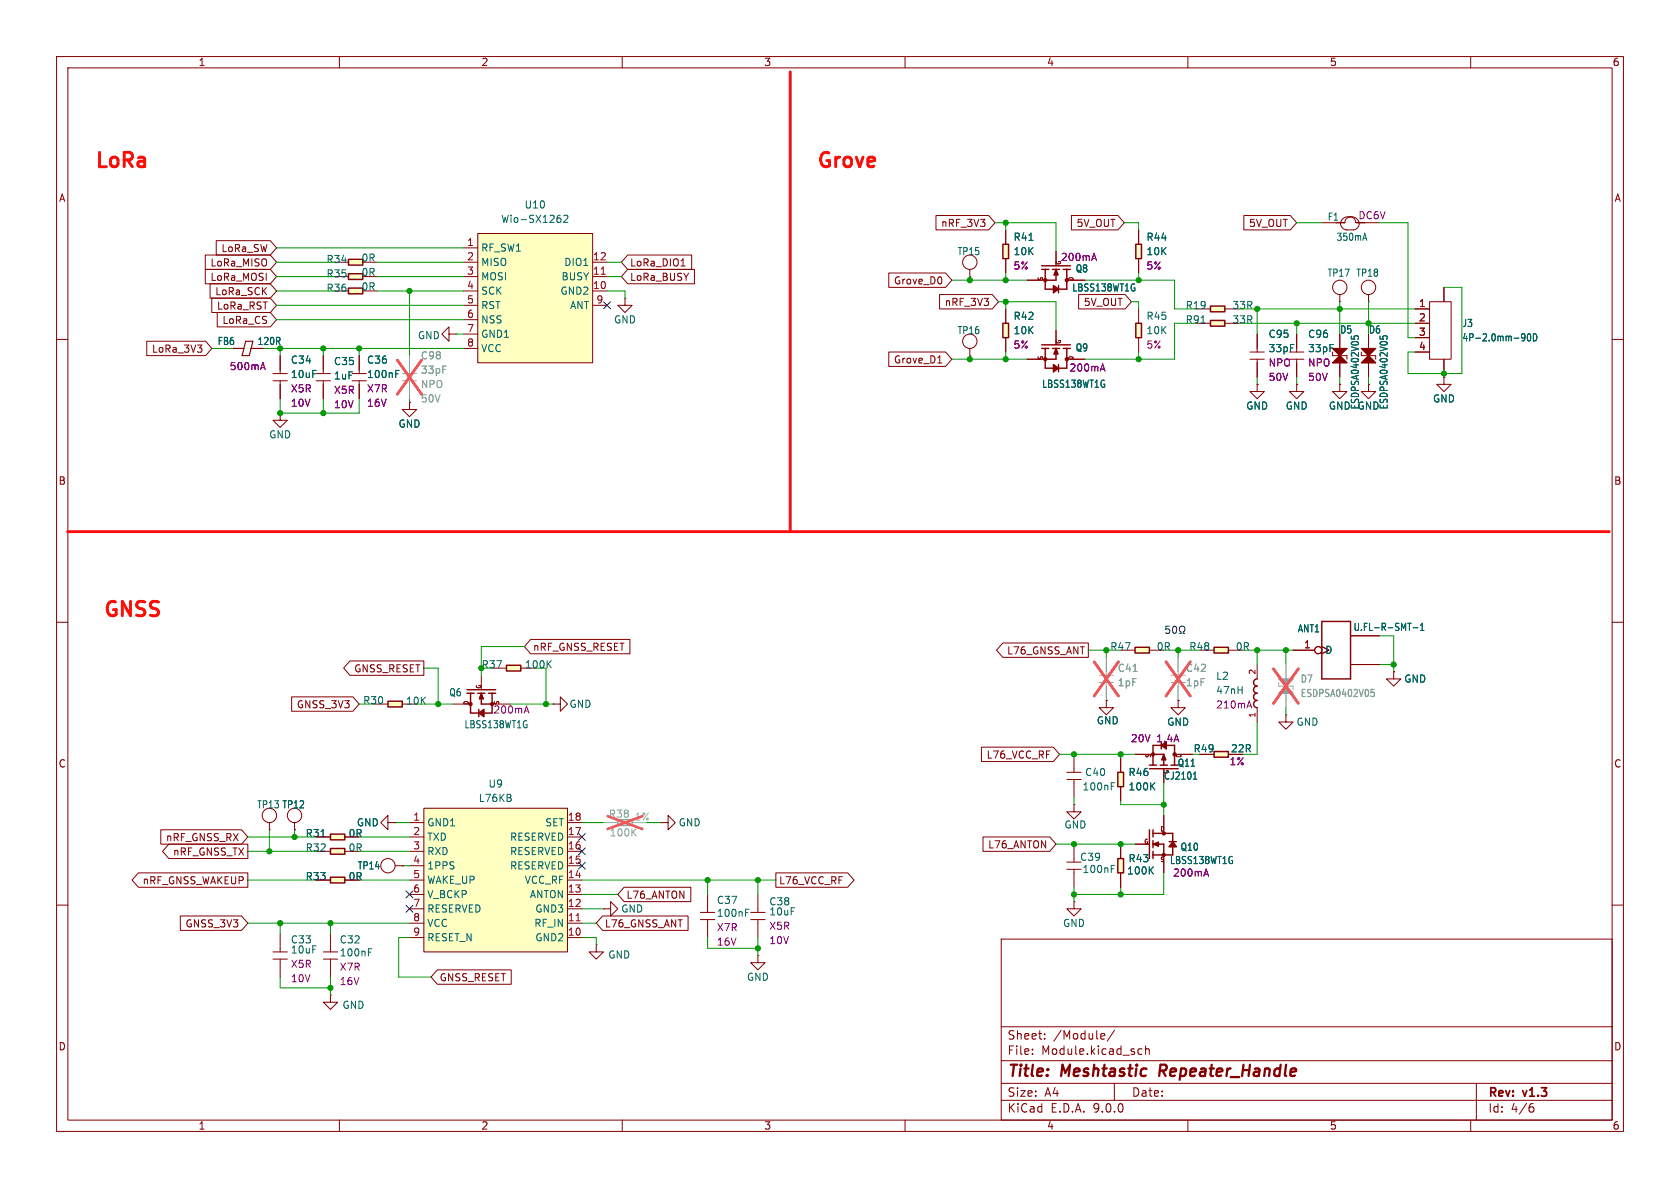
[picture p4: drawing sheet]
<svg xmlns="http://www.w3.org/2000/svg" width="297mm" height="210mm" viewBox="0 0 297 210" stroke-linecap="round" stroke-linejoin="round" font-family="sans-serif">
<defs><g id="words">
<g font-size="3.5" fill="#ff0d04">
<text x="16.5" y="30.4">LoRa</text>
<text x="144.1" y="30.4">Grove</text>
<text x="18" y="109.7">GNSS</text>
</g>
<g font-size="2.8" fill="#840000">
<text x="178" y="190.9">Title:</text>
<text x="187.7" y="190.9">Meshtastic</text>
<text x="205.8" y="190.9">Repeater_Handle</text>
</g>
<g font-size="2.1" fill="#840000">
<text x="178" y="184">Sheet:</text>
<text x="186.2" y="184">/Module/</text>
<text x="178" y="186.7">File:</text>
<text x="184.1" y="186.7">Module.kicad_sch</text>
<text x="178" y="196.9">KiCad</text>
<text x="178" y="194.1">Size:</text>
<text x="184.7" y="194.1">A4</text>
<text x="185.7" y="196.9">E.D.A.</text>
<text x="193.3" y="196.9">9.0.0</text>
<text x="200" y="194.1">Date:</text>
<text x="263" y="194.3">Rev:</text>
<text x="263" y="196.9">Id:</text>
<text x="267.1" y="196.9">4/6</text>
<text x="269.4" y="194.3">v1.3</text>
</g>
<g font-size="1.8" fill="#840000">
<text x="35" y="11.9">1</text>
<text x="85" y="11.9">2</text>
<text x="135" y="11.9">3</text>
<text x="185" y="11.9">4</text>
<text x="235" y="11.9">5</text>
<text x="285" y="11.9">6</text>
<text x="10.3" y="35.9">A</text>
<text x="285.3" y="35.9">A</text>
<text x="166.3" y="40.3">nRF_3V3</text>
<text x="190.2" y="40.3">5V_OUT</text>
<text x="220.7" y="40.3">5V_OUT</text>
<text x="37.1" y="47.3">LoRa_MISO</text>
<text x="39" y="44.8">LoRa_SW</text>
<text x="111.3" y="47.3">LoRa_DIO1</text>
<text x="37.1" y="49.8">LoRa_MOSI</text>
<text x="37.9" y="52.4">LoRa_SCK</text>
<text x="111.3" y="49.8">LoRa_BUSY</text>
<text x="157.9" y="50.5">Grove_D0</text>
<text x="38.3" y="54.9">LoRa_RST</text>
<text x="39.2" y="57.5">LoRa_CS</text>
<text x="166.9" y="54.3">nRF_3V3</text>
<text x="191.5" y="54.3">5V_OUT</text>
<text x="26.8" y="62.5">LoRa_3V3</text>
<text x="38.4" y="61.2">FB6</text>
<text x="45.4" y="61.2">120R</text>
<text x="157.9" y="64.5">Grove_D1</text>
<text x="10.3" y="85.9">B</text>
<text x="285.3" y="85.9">B</text>
<text x="62.5" y="119.1">GNSS_RESET</text>
<text x="94.1" y="115.3">nRF_GNSS_RESET</text>
<text x="177.9" y="115.9">L76_GNSS_ANT</text>
<text x="52.4" y="125.4">GNSS_3V3</text>
<text x="10.3" y="135.9">C</text>
<text x="174.3" y="134.3">L76_VCC_RF</text>
<text x="210.9" y="133.2">R49</text>
<text x="217.5" y="133.2">22R</text>
<text x="285.3" y="135.9">C</text>
<text x="29.2" y="148.9">nRF_GNSS_RX</text>
<text x="30.5" y="151.4">nRF_GNSS_TX</text>
<text x="174.6" y="150.2">L76_ANTON</text>
<text x="25.1" y="156.5">nRF_GNSS_WAKEUP</text>
<text x="110.6" y="159.1">L76_ANTON</text>
<text x="137.6" y="156.5">L76_VCC_RF</text>
<text x="32.7" y="164.1">GNSS_3V3</text>
<text x="106.8" y="164.1">L76_GNSS_ANT</text>
<text x="77.6" y="173.7">GNSS_RESET</text>
<text x="10.3" y="185.9">D</text>
<text x="285.3" y="185.9">D</text>
<text x="35" y="199.9">1</text>
<text x="85" y="199.9">2</text>
<text x="135" y="199.9">3</text>
<text x="185" y="199.9">4</text>
<text x="235" y="199.9">5</text>
<text x="285" y="199.9">6</text>
</g>
<g font-size="1.8" fill="#006464">
<text x="88.5" y="39.6">Wio-SX1262</text>
<text x="92.6" y="37.1">U10</text>
<text x="234.6" y="39.2">F1</text>
<text x="57.6" y="46.7">R34</text>
<text x="63.8" y="46.5">0R</text>
<text x="85" y="44.7">RF_SW1</text>
<text x="85" y="47.2">MISO</text>
<text x="99.6" y="47.2">DIO1</text>
<text x="169.2" y="45.3">TP15</text>
<text x="179.1" y="42.8">R41</text>
<text x="179.1" y="45.3">10K</text>
<text x="202.6" y="42.8">R44</text>
<text x="202.6" y="45.3">10K</text>
<text x="236.2" y="42.8">350mA</text>
<text x="57.6" y="49.3">R35</text>
<text x="57.6" y="51.8">R36</text>
<text x="63.8" y="49">0R</text>
<text x="63.8" y="51.5">0R</text>
<text x="85" y="49.8">MOSI</text>
<text x="85" y="52.3">SCK</text>
<text x="99" y="52.3">GND2</text>
<text x="99.2" y="49.8">BUSY</text>
<text x="189.5" y="51.7">LBSS138WT1G</text>
<text x="190.1" y="48.4">Q8</text>
<text x="234.6" y="49.1">TP17</text>
<text x="239.7" y="49.1">TP18</text>
<text x="85" y="54.8">RST</text>
<text x="85" y="57.4">NSS</text>
<text x="85" y="59.9">GND1</text>
<text x="100.7" y="54.8">ANT</text>
<text x="108.5" y="57.4">GND</text>
<text x="169.2" y="59.3">TP16</text>
<text x="179.1" y="56.7">R42</text>
<text x="179.1" y="59.3">10K</text>
<text x="202.6" y="56.7">R45</text>
<text x="202.6" y="59.3">10K</text>
<text x="209.5" y="54.8">R19</text>
<text x="209.5" y="57.4">R91</text>
<text x="217.8" y="54.8">33R</text>
<text x="217.8" y="57.4">33R</text>
<text x="224.2" y="59.9">C95</text>
<text x="231.1" y="59.9">C96</text>
<text x="236.8" y="59.2">D5</text>
<text x="241.9" y="59.2">D6</text>
<text x="258.4" y="58">J3</text>
<text x="51.3" y="64.5">C34</text>
<text x="58.9" y="64.7">C35</text>
<text x="64.8" y="64.5">C36</text>
<text x="73.8" y="60.2">GND</text>
<text x="85" y="62.5">VCC</text>
<text x="190.1" y="62.3">Q9</text>
<text x="224.2" y="62.5">33pF</text>
<text x="231.1" y="62.5">33pF</text>
<text x="258.4" y="60.6">4P-2.0mm-90D</text>
<text x="51.3" y="67">10uF</text>
<text x="58.9" y="67.3">1uF</text>
<text x="64.8" y="67">100nF</text>
<text x="184.1" y="68.7">LBSS138WT1G</text>
<text x="253.2" y="71.3">GND</text>
<text x="47.5" y="77.7">GND</text>
<text x="70.4" y="75.8">GND</text>
<text x="220.2" y="72.6">GND</text>
<text x="227.2" y="72.6">GND</text>
<text x="234.8" y="72.6">GND GND</text>
<text x="240.4" y="72.5" transform="rotate(-90 240.4 72.5)">ESDPSA0402V05</text>
<text x="245.5" y="72.5" transform="rotate(-90 245.5 72.5)">ESDPSA0402V05</text>
<text x="229.3" y="112">ANT1</text>
<text x="239.2" y="111.7">U.FL-R-SMT-1</text>
<text x="196.2" y="115.2">R47</text>
<text x="204.4" y="115.2">0R</text>
<text x="210.1" y="115.2">R48</text>
<text x="218.4" y="115.2">0R</text>
<text x="234.2" y="115.8">D</text>
<text x="64.1" y="124.7">R30</text>
<text x="71.7" y="124.8">10K</text>
<text x="79.3" y="123.3">Q6</text>
<text x="100.6" y="125.3">GND</text>
<text x="214.9" y="122.9">47nH</text>
<text x="214.9" y="120.4">L2</text>
<text x="248.2" y="120.9">GND</text>
<text x="82" y="128.9">LBSS138WT1G</text>
<text x="193.8" y="128.2">GND</text>
<text x="206.2" y="128.5">GND</text>
<text x="229.1" y="128.5">GND</text>
<text x="191.7" y="137.4">C40</text>
<text x="199.4" y="137.4">R46</text>
<text x="208.1" y="135.7">Q11</text>
<text x="45.4" y="143.1">TP13 TP12</text>
<text x="49.8" y="143.1">TP12</text>
<text x="84.5" y="142">L76KB</text>
<text x="86.3" y="139.4">U9</text>
<text x="191.3" y="139.9">100nF</text>
<text x="199.4" y="139.9">100K</text>
<text x="205.7" y="138">CJ2101</text>
<text x="53.9" y="148.2">R31</text>
<text x="61.5" y="148.2">0R</text>
<text x="63" y="146.3">GND</text>
<text x="75.4" y="146.3">GND1</text>
<text x="75.4" y="148.8">TXD</text>
<text x="90.1" y="148.8">RESERVED</text>
<text x="96.3" y="146.3">SET</text>
<text x="119.9" y="146.3">GND</text>
<text x="188.1" y="146.7">GND</text>
<text x="53.9" y="155.8">R33</text>
<text x="53.9" y="150.7">R32</text>
<text x="61.5" y="150.7">0R</text>
<text x="61.5" y="155.8">0R</text>
<text x="63.1" y="153.9">TP14</text>
<text x="75.4" y="151.4">RXD</text>
<text x="75.4" y="153.9">1PPS</text>
<text x="90.1" y="151.4">RESERVED</text>
<text x="90.1" y="153.9">RESERVED</text>
<text x="190.8" y="152.4">C39</text>
<text x="191.3" y="154.5">100nF</text>
<text x="199.1" y="154.8">100K</text>
<text x="199.4" y="152.6">R43</text>
<text x="206.7" y="152.9">LBSS138WT1G</text>
<text x="208.6" y="150.6">Q10</text>
<text x="75.4" y="156.4">WAKE_UP</text>
<text x="75.4" y="159">V_BCKP</text>
<text x="75.4" y="161.5">RESERVED</text>
<text x="92.7" y="156.4">VCC_RF</text>
<text x="93.6" y="159">ANTON</text>
<text x="94.5" y="161.5">GND3</text>
<text x="109.7" y="161.5">GND</text>
<text x="126.6" y="160">C37</text>
<text x="135.9" y="160.2">C38</text>
<text x="51.3" y="167">C33</text>
<text x="60" y="167">C32</text>
<text x="75.4" y="164.1">VCC</text>
<text x="75.4" y="166.6">RESET_N</text>
<text x="94.4" y="164.1">RF_IN</text>
<text x="94.5" y="166.6">GND2</text>
<text x="126.6" y="162.3">100nF</text>
<text x="135.9" y="162">10uF</text>
<text x="187.8" y="164.1">GND</text>
<text x="51.3" y="168.8">10uF</text>
<text x="60" y="169.3">100nF</text>
<text x="107.4" y="169.6">GND</text>
<text x="131.9" y="173.6">GND</text>
<text x="60.4" y="178.5">GND</text>
</g>
<g font-size="1.8" fill="#840084">
<text x="240" y="39">DC6V</text>
<text x="179.1" y="47.9">5%</text>
<text x="187.4" y="46.3">200mA</text>
<text x="202.6" y="47.9">5%</text>
<text x="40.5" y="65.6">500mA</text>
<text x="179.1" y="61.8">5%</text>
<text x="189" y="65.9">200mA</text>
<text x="202.6" y="61.8">5%</text>
<text x="224.2" y="65">NPO</text>
<text x="231.1" y="65">NPO</text>
<text x="51.3" y="69.6">X5R</text>
<text x="58.9" y="69.8">X5R</text>
<text x="64.8" y="69.6">X7R</text>
<text x="224.2" y="67.5">50V</text>
<text x="231.1" y="67.5">50V</text>
<text x="51.3" y="72.1">10V</text>
<text x="58.9" y="72.4">10V</text>
<text x="64.8" y="72.1">16V</text>
<text x="214.9" y="125.5">210mA</text>
<text x="87.1" y="126.3">200mA</text>
<text x="199.8" y="131.4">20V</text>
<text x="204.5" y="131.4">1.4A</text>
<text x="217.3" y="135.5">1%</text>
<text x="207.3" y="155.2">200mA</text>
<text x="126.6" y="164.8">X7R</text>
<text x="126.6" y="167.4">16V</text>
<text x="135.9" y="164.6">X5R</text>
<text x="135.9" y="167.1">10V</text>
<text x="51.3" y="171.3">X5R</text>
<text x="51.3" y="173.8">10V</text>
<text x="60" y="171.8">X7R</text>
<text x="60" y="174.3">16V</text>
</g>
<g font-size="1.8" fill="#a90000">
<text x="82.5" y="43.6">1</text>
<text x="82.5" y="46.1">2</text>
<text x="104.7" y="46.1">12</text>
<text x="82.5" y="48.6">3</text>
<text x="82.5" y="51.2">4</text>
<text x="82.5" y="53.7">5</text>
<text x="104.7" y="48.6">11</text>
<text x="104.7" y="51.2">10</text>
<text x="105.3" y="53.7">9</text>
<text x="82.5" y="56.3">6</text>
<text x="82.5" y="58.8">7</text>
<text x="250.8" y="54.4">1</text>
<text x="250.8" y="56.9">2</text>
<text x="250.8" y="59.4">3</text>
<text x="82.5" y="61.3">8</text>
<text x="250.8" y="62">4</text>
<text x="230.4" y="114.7">1</text>
<text x="73" y="145.2">1</text>
<text x="73" y="147.7">2</text>
<text x="100.3" y="145.2">18</text>
<text x="100.3" y="147.7">17</text>
<text x="73" y="150.2">3</text>
<text x="73" y="152.8">4</text>
<text x="73" y="155.3">5</text>
<text x="100.3" y="150.2">16</text>
<text x="100.3" y="152.8">15</text>
<text x="100.3" y="155.3">14</text>
<text x="73" y="157.9">6</text>
<text x="73" y="160.4">7</text>
<text x="100.3" y="157.9">13</text>
<text x="100.3" y="160.4">12</text>
<text x="73" y="162.9">8</text>
<text x="73" y="165.5">9</text>
<text x="100.3" y="162.9">11</text>
<text x="100.3" y="165.5">10</text>
</g>
<g font-size="1.8" fill="#989898">
<text x="74.3" y="63.7">C98</text>
<text x="74.3" y="66.3">33pF</text>
<text x="197.5" y="119">C41</text>
<text x="209.6" y="119">C42</text>
<text x="197.5" y="121.5">1pF</text>
<text x="209.6" y="121.5">1pF</text>
<text x="229.8" y="120.9">D7</text>
<text x="229.8" y="123.4">ESDPSA0402V05</text>
<text x="107.5" y="144.8">R38</text>
<text x="107.7" y="148.1">100K</text>
</g>
<g font-size="1.8" fill="#a1a1a1">
<text x="74.3" y="68.8">NPO</text>
<text x="74.3" y="71.3">50V</text>
<text x="112.1" y="145.3">1%</text>
</g>
<g font-size="1.8" fill="#009600">
<text x="85" y="118.3">R37</text>
<text x="92.7" y="118.3">100K</text>
</g>
<g font-size="1.4" fill="#a90000">
<text x="222" y="119.4" transform="rotate(-90 222 119.4)">2</text>
<text x="222" y="127" transform="rotate(-90 222 127)">1</text>
</g>
<g font-size="1.1" fill="#840000">
<text x="187.8" y="46.9" transform="rotate(-90 187.8 46.9)">G</text>
<text x="184.6" y="49.8" transform="rotate(-90 184.6 49.8)">S</text>
<text x="190" y="49.8" transform="rotate(-90 190 49.8)">D</text>
<text x="184.6" y="63.7" transform="rotate(-90 184.6 63.7)">S</text>
<text x="187.8" y="60.9" transform="rotate(-90 187.8 60.9)">G</text>
<text x="190" y="63.8" transform="rotate(-90 190 63.8)">D</text>
<text x="83.1" y="124.7" transform="rotate(-90 83.1 124.7)">D</text>
<text x="85.3" y="121.9" transform="rotate(-90 85.3 121.9)">G</text>
<text x="203.6" y="134.1" transform="rotate(-90 203.6 134.1)">S</text>
<text x="202.1" y="149.4">G</text>
<text x="205" y="147.2">D</text>
<text x="205" y="152.6">S</text>
</g>
<text font-size="1.1" fill="#840084" x="88.5" y="124.7" transform="rotate(-90 88.5 124.7)">S</text>
<g font-size="1.1" fill="#006464">
<text x="206.8" y="136.9" transform="rotate(-90 206.8 136.9)">G</text>
<text x="209" y="134.1" transform="rotate(-90 209 134.1)">D</text>
</g>
</g></defs>
<g fill="none" stroke="#840000" stroke-width=".18">
<path d="M10 10h277v190h-277zM12 12h273v186h-273zM60 10v2M110 10v2M160 10v2M210 10v2M260 10v2M236.9 59.1v2.5M241.9 59.1v2.5M10 60h2M48.3 66h2.5M48.3 67.3h2.5"/>
<path d="M49.5 73v1.3h1.3l-1.3 1.3-1.2-1.3h1.2M49.5 73h.1M49.5 62.9v3.1M49.5 67.3v3.2M55.9 66h2.5M55.9 67.3h2.5M57.1 62.9v3.1M57.1 67.3v3.2M62.2 66h2.6M62.2 67.3h2.6M63.5 62.9v3.1M63.5 67.3v3.2"/>
<path d="M235.6 61.6h2.5l-2.5 2.5h2.5zM235.6 62.9h2.5v.6M236.9 67.9v1.3h1.2l-1.2 1.3-1.3-1.3h1.3M236.9 67.9h.1M236.9 64.1v2.6M240.7 61.6h2.5l-2.5 2.5h2.5zM240.7 62.9h2.5v.6M241.9 67.9v1.3h1.3l-1.3 1.3-1.2-1.3h1.2M241.9 67.9h.1M241.9 64.1v2.6M255.3 66.7v1.2h1.2l-1.2 1.3-1.3-1.3h1.3M255.3 66.7h.1"/>
<path d="M285 60h2M10 110h2M285 110h2M125.1 158.1v3.2M134 158.1v3.2M189.9 159.4v1.3h1.2l-1.2 1.2-1.3-1.2h1.3M189.9 159.4h.1M189.9 142.2v1.3h1.2l-1.2 1.3-1.3-1.3h1.3M189.9 142.2h.1M10 160h2M48.3 168.3h2.5M48.3 169.5h2.5"/>
<path d="M49.5 165.1v3.2M49.5 169.5v3.2M123.8 161.3h2.6M123.8 162.6h2.6M125.1 162.6v3.1M132.7 161.3h2.6M132.7 162.6h2.6M134 162.6v3.1M177 166h108v32h-108zM285 160h2M60 198v2M110 198v2"/>
<path d="M160 198v2M177 194.5h108M177 191.5h108M177 187.5h108M177 181.5h108M182.5 186.3v.1M182.5 185.5v.1M184.7 183.6v.1M184.7 182.8v.1M194.8 182.7l.4 .1 .1 .3-.7 .1M195.2 183.6l-.4 .1M197 191.5v3"/>
<path d="M197 182.1l-1.3 2M201.3 186.3h.6M201.3 185.5h.6M202.5 185.5l.2-.1 .4 .1 .1 .9M202.5 184.9v1.5M210 198v2M260 198v2M261 191.5v6.5M270.6 195.7h.4l.2 .3-.1 .5-.5 .1M271 195.1l-.4 .1"/>
</g>
<path d="M205.2 188.2l-.3 2" fill="none" stroke="#840000" stroke-width=".4"/>
<path d="M238.9 59.4v.5M239.4 59.8v-.2l.2-.2 .5 .1 .1 .3M244 59.4v.5M244.5 59.8v-.2l.2-.2 .5 .1v.3M70 66.1h.4M70 65.5h.6M131.8 161.3h.4M131.8 160.7h.6" fill="none" stroke="#006464" stroke-width=".18"/>
<g fill="#840000" stroke="#840000" stroke-width=".18">
<path d="M235.6 61.6h2.5l-1.2 1.3z"/>
<path d="M235.6 64.1l1.3-1.2 1.2 1.2z"/>
<path d="M240.7 61.6h2.5l-1.3 1.3z"/>
<path d="M241.9 62.9l1.3 1.2h-2.5z"/>
</g>
<path d="M41.3 61.6h1.8M43.4 60.3h1.3l-.6 2.6h-1.3zM44.4 61.6h2" fill="none" stroke="#840000" stroke-width=".2"/>
<path d="M46.2 65h.6M46.5 64.1l.4 1.2" fill="none" stroke="#840084" stroke-width=".18"/>
<path d="M177.3 57.2h1v2.5h-1z" fill="#ffffc2"/>
<path d="M177.3 57.2h1v2.5h-1z" fill="none" stroke="#840000" stroke-width=".25"/>
<path d="M177.8 54.6v2.6M177.8 59.7v2.5" fill="none" stroke="#840000" stroke-width=".18"/>
<path d="M177.3 43.2h1v2.5h-1z" fill="#ffffc2"/>
<path d="M177.3 43.2h1v2.5h-1z" fill="none" stroke="#840000" stroke-width=".25"/>
<g fill="none" stroke="#840000" stroke-width=".18">
<path d="M177.8 40.6v2.6M177.8 45.7v2.6M52.1 146.7h.1M52.1 145.4v1.3"/>
<circle cx="52.1" cy="144.1" r="1.27"/>
</g>
<path d="M181.9 42.5h.7" fill="none" stroke="#006464" stroke-width=".18"/>
<path d="M214 54.1h2.5v1h-2.5z" fill="#ffffc2"/>
<path d="M214 54.1h2.5v1h-2.5z" fill="none" stroke="#840000" stroke-width=".25"/>
<g fill="none" stroke="#840000" stroke-width=".18">
<path d="M211.5 54.6h2.5M216.5 54.6h2.6M69.8 153h1.3M71.1 153h.1"/>
<circle cx="68.6" cy="153" r="1.27"/>
</g>
<path d="M214 56.6h2.5v1.1h-2.5z" fill="#ffffc2"/>
<path d="M214 56.6h2.5v1.1h-2.5z" fill="none" stroke="#840000" stroke-width=".25"/>
<g fill="none" stroke="#840000" stroke-width=".18">
<path d="M211.5 57.2h2.5M216.5 57.2h2.6M171.4 62.9h.1M171.4 61.6v1.3"/>
<circle cx="171.4" cy="60.3" r="1.27"/>
</g>
<path d="M212.3 57.1h.8" fill="none" stroke="#006464" stroke-width=".18"/>
<path d="M200.8 43.2h1v2.5h-1z" fill="#ffffc2"/>
<path d="M200.8 43.2h1v2.5h-1z" fill="none" stroke="#840000" stroke-width=".25"/>
<path d="M201.3 40.6v2.6M201.3 45.7v2.6" fill="none" stroke="#840000" stroke-width=".18"/>
<path d="M200.8 57.2h1v2.5h-1z" fill="#ffffc2"/>
<g fill="none" stroke="#840000" stroke-width=".25">
<path d="M200.8 57.2h1v2.5h-1zM184.1 61h5.1M184.1 61.6h1.3M184.8 61.6v3.5h3.8v-3.5M186.1 61.6h1.2M186.2 64.5l.9 .6-.9 .6zM186.2 64.8l.5 .3M186.4 62.5l.3-.9 .3 .9M186.4 62.5h.6M186.4 64.8l.3 .3M186.7 61.9l-.3 .6M186.7 61.9l.3 .6"/>
<path d="M186.7 61.9v1.6h-1.9M186.7 65.1l-.3 .3M186.7 65.1l-.5 .3M186.8 62.1l-.4 .4M187.1 64.5v1.2M188 61.6h1.2"/>
<circle cx="184.8" cy="63.5" r=".25"/>
<circle cx="188.6" cy="63.5" r=".25"/>
</g>
<g fill="none" stroke="#840000" stroke-width=".18">
<path d="M171.4 48.9h.1M171.4 47.6v1.3M186.7 58.4v2.6M201.3 54.6v2.6M201.3 59.7v2.5M181.6 63.5h2.5M188.6 63.5h3.2"/>
<circle cx="171.4" cy="46.4" r="1.27"/>
</g>
<path d="M207 119.4h2.5M208.3 116.2v3.2M207 120.7h2.5M208.3 120.7v3.1" fill="none" stroke="#a1a1a1" stroke-width=".18"/>
<path d="M206.1 117l4.3 6M210.4 117l-4.3 6" fill="none" stroke="#e65255" stroke-width=".46"/>
<path d="M194.6 65.2h.6M194.9 64.3l.5 1.3" fill="none" stroke="#840084" stroke-width=".18"/>
<path d="M58.4 147.4h2.6v1.1h-2.6z" fill="#ffffc2"/>
<path d="M58.4 147.4h2.6v1.1h-2.6z" fill="none" stroke="#840000" stroke-width=".25"/>
<path d="M55.9 148h2.5M61 148h2.5M68.6 145.4v-1.3l-1.3 1.3 1.3 1.3v-1.3h1.2M69.8 145.4h.1" fill="none" stroke="#840000" stroke-width=".18"/>
<path d="M56.8 147.9h.7" fill="none" stroke="#006464" stroke-width=".18"/>
<path d="M61.6 45.8h2.5v1.1h-2.5z" fill="#ffffc2"/>
<path d="M61.6 45.8h2.5v1.1h-2.5z" fill="none" stroke="#840000" stroke-width=".25"/>
<path d="M59.1 46.4h2.5M64.1 46.4h2.6" fill="none" stroke="#840000" stroke-width=".18"/>
<path d="M61.6 48.4h2.5v1h-2.5z" fill="#ffffc2"/>
<path d="M61.6 48.4h2.5v1h-2.5z" fill="none" stroke="#840000" stroke-width=".25"/>
<path d="M59.1 48.9h2.5M64.1 48.9h2.6M79.4 59.1v-1.3l-1.3 1.3 1.3 1.2v-1.2h1.2M80.6 59.1h.1M188.6 137.8h2.5M188.6 136.5h2.5M189.9 133.4v3.1M189.9 137.8v3.2" fill="none" stroke="#840000" stroke-width=".18"/>
<path d="M196.5 139h.4M196.5 138.4h.6" fill="none" stroke="#006464" stroke-width=".18"/>
<path d="M61.6 50.9h2.5v1h-2.5z" fill="#ffffc2"/>
<path d="M61.6 50.9h2.5v1h-2.5z" fill="none" stroke="#840000" stroke-width=".25"/>
<path d="M59.1 51.4h2.5M64.1 51.4h2.6" fill="none" stroke="#840000" stroke-width=".18"/>
<path d="M58.4 155.1h2.6v1h-2.6z" fill="#ffffc2"/>
<path d="M58.4 155.1h2.6v1h-2.6z" fill="none" stroke="#840000" stroke-width=".25"/>
<g fill="none" stroke="#840000" stroke-width=".18">
<path d="M47.6 146.7h.1M47.6 145.4v1.3M55.9 155.6h2.5M61 155.6h2.5M57.1 168.3h2.6M57.1 169.5h2.6M58.4 175.9v1.3h1.3l-1.3 1.2-1.3-1.2h1.3M58.4 175.9h.1M58.4 165.1v3.2M58.4 169.5v3.2"/>
<circle cx="47.6" cy="144.1" r="1.27"/>
</g>
<path d="M65.1 168.3h.5M65.1 167.7h.6" fill="none" stroke="#006464" stroke-width=".18"/>
<path d="M58.4 150h2.6v1h-2.6z" fill="#ffffc2"/>
<g fill="none" stroke="#840000" stroke-width=".25">
<path d="M236.2 39.4h1.5M203.2 135.9h5.1M203.2 135.3h1.3M203.8 133.4h1.9M205.1 135.3h1.3M205.3 131.8h-1.5v3.5M205.3 131.8v.6M205.4 134.3h.7M205.6 133.9l.5 .4M205.7 133.7v1.6M205.7 133.7l-.3 .6M205.7 133.7l.4 .6"/>
<path d="M205.7 133.4l.4 .9M205.7 133.4l-.3 .9M206.1 132.1l-.4-.3 .5 .3M206.2 131.4v1l-.9-.6M207.6 131.8v3.5h-.6M58.4 150h2.6v1h-2.6z"/>
<circle cx="203.8" cy="133.3" r=".25"/>
<circle cx="207.6" cy="133.3" r=".25"/>
</g>
<g fill="none" stroke="#840000" stroke-width=".18">
<path d="M233.7 39.4h2.5M237.7 39.4a.96 .96 0 0 1 1-1 .96 .96 0 0 1 1 1M238.5 38.4a1.23 1.23 0 0 1 1.6 .5 1.23 1.23 0 0 1-.4 1.6l-1.7 .1M238.6 38.4a1.19 1.19 0 0 0-1.6 .7 1.19 1.19 0 0 0 1 1.5h.1M250.2 54.6h2.5M250.2 57.2h2.5M250.2 59.7h2.5M252.7 53.3h3.8v10.2h-3.8zM255.3 50.8v2.5M72.4 71.1v1.3h1.3l-1.3 1.3-1.3-1.3h1.3M72.4 71.1h.1M250.2 62.2h2.5"/>
<path d="M255.3 63.5v2.5M200.7 133.4h2.5M205.7 133.4v.3M205.7 135.9v2.5M207.6 133.4h3.2M55.9 150.5h2.5M61 150.5h2.5M134 168.9v1.3h1.3l-1.3 1.3-1.3-1.3h1.3M134 168.9h.1"/>
</g>
<path d="M241 42.1h.5M241.3 41.2l.3 1.3M269.1 59.1l.3-.1 .2 .2-.1 .8-.1 .2-.3 .1M269.6 59.5l-.2 .3-.3-.1M270.2 59.1l.1-.1a.72 .72 0 0 1 0 1.3 .94 .94 0 0 1-.1-1.2zM271.1 59a.67 .67 0 0 1 .6 .5 .67 .67 0 0 1-.2 .7l-.4 .1zM211 137.7h.6M211.1 136.8l.2-.3v1.2" fill="none" stroke="#006464" stroke-width=".18"/>
<path d="M71.1 66h2.6M71.1 67.3h2.6M72.4 62.9v3.1M72.4 67.3v3.2" fill="none" stroke="#a1a1a1" stroke-width=".18"/>
<path d="M70.2 63.7l4.3 6M74.5 63.7l-4.3 6" fill="none" stroke="#e65255" stroke-width=".46"/>
<path d="M197.6 136.5h1v2.6h-1z" fill="#ffffc2"/>
<g fill="none" stroke="#840000" stroke-width=".25">
<path d="M197.6 136.5h1v2.6h-1zM203.2 146.7v5.1M203.8 146.7v1.3M203.8 148.6v1.3M203.8 150.5v1.3M203.8 147.3h3.5v3.8h-3.5M204.2 149.2l.6 .3M204.2 149.2h1.5v1.9M204.3 149.1l.5 .4M204.8 148.9l-1 .3 1 .3M204.8 148.9l-.6 .3M204.8 148.9v.6"/>
<path d="M206.7 148.8h1.3M207.3 148.8l.7 .9h-1.3zM207.3 149.2l-.3 .3M207.3 149.2l-.3 .5M207.3 149.2l.3 .3M207.3 149.2l.3 .5"/>
<circle cx="205.7" cy="151.1" r=".25"/>
</g>
<path d="M198.1 134v2.5M198.1 139.1v2.5M116.8 145.4h1.3v-1.3l1.3 1.3-1.3 1.3v-1.3M116.8 145.4h.1M188.6 152.4h2.5M188.6 153.7h2.5M189.9 149.2v3.2M189.9 153.7v3.1M200.7 149.2h2.5M205.7 144.1v2.6M205.7 151.1v3.2" fill="none" stroke="#840000" stroke-width=".18"/>
<path d="M203.6 138.9l.6 .7M204.2 138.4l-.8 .7M196.5 153.6h.4M196.5 153h.6" fill="none" stroke="#006464" stroke-width=".18"/>
<path d="M212.9 154.5h.6M213.2 153.6l.5 1.3" fill="none" stroke="#840084" stroke-width=".18"/>
<path d="M197.6 151.8h1v2.5h-1z" fill="#ffffc2"/>
<path d="M197.6 151.8h1v2.5h-1z" fill="none" stroke="#840000" stroke-width=".25"/>
<path d="M97.8 124.5h1.3v-1.3l1.2 1.3-1.2 1.2v-1.2M97.8 124.5h.1M198.1 149.2v2.6M198.1 154.3v2.5" fill="none" stroke="#840000" stroke-width=".18"/>
<path d="M203.4 153.8l.5 .7M203.9 153.2l-.7 .8" fill="none" stroke="#006464" stroke-width=".18"/>
<path d="M109.2 144.9h2.6v1h-2.6z" fill="#f0f0f0"/>
<path d="M109.2 144.9h2.6v1h-2.6z" fill="none" stroke="#a1a1a1" stroke-width=".25"/>
<path d="M194.3 119.4h2.5M195.6 116.2v3.2M194.3 120.7h2.5M195.6 120.7v3.1M106.7 145.4h2.5" fill="none" stroke="#a1a1a1" stroke-width=".18"/>
<path d="M200.3 118.7h.7M111.9 147l.5 .8M112.4 146.5l-.7 .7" fill="none" stroke="#989898" stroke-width=".18"/>
<path d="M193.4 117l4.3 6M197.7 117l-4.3 6M107.4 144.3l6.2 2.3M113.6 144.3l-6.2 2.3" fill="none" stroke="#e65255" stroke-width=".46"/>
<path d="M200.7 114.4h2.5v1h-2.5z" fill="#ffffc2"/>
<g fill="none" stroke="#840000" stroke-width=".25">
<path d="M184.1 47h5.1M184.1 47.6h1.3M184.8 47.6v3.5h3.8v-3.5M186.1 47.6h1.2M186.2 50.5l.9 .6-.9 .7zM186.2 50.8l.5 .3M186.4 48.6l.3-1 .3 1M186.4 48.6h.6M186.4 50.8l.3 .3M186.7 47.9l-.3 .7M186.7 47.9l.3 .7M186.7 47.9v1.6h-1.9"/>
<path d="M186.7 51.1l-.3 .3M186.7 51.1l-.5 .3M186.8 48.1l-.4 .5M187.1 50.5v1.3M188 47.6h1.2M200.7 114.4h2.5v1h-2.5z"/>
<circle cx="184.8" cy="49.5" r=".25"/>
<circle cx="188.6" cy="49.5" r=".25"/>
</g>
<path d="M181.6 49.5h2.5M186.7 44.5v2.5M188.6 49.5h3.2M198.1 114.9h2.6M203.2 114.9h2.5M195.6 123.8v1.3h1.2l-1.2 1.3-1.3-1.3h1.3M195.6 123.8h.1" fill="none" stroke="#840000" stroke-width=".18"/>
<path d="M193.1 45.7h.6M193.4 44.8l.4 1.2" fill="none" stroke="#840084" stroke-width=".18"/>
<path d="M74.9 142.9h25.4v25.4h-25.4z" fill="#ffffc2"/>
<g fill="none" stroke="#840000" stroke-width=".18">
<path d="M72.4 145.4h2.5M72.4 148h2.5M72.4 150.5h2.5M72.4 153h2.5M72.4 155.6h2.5M72.4 158.1h2.5M74.9 142.9h25.4v25.4h-25.4zM100.3 145.4h2.6M100.3 148h2.6M100.3 150.5h2.6M100.3 153h2.6M100.3 155.6h2.6"/>
<path d="M100.3 158.1h2.6M72.4 160.7h2.5M72.4 163.2h2.5M72.4 165.7h2.5M100.3 160.7h2.6M100.3 163.2h2.6M100.3 165.7h2.6M105.4 167v1.3h1.3l-1.3 1.2-1.3-1.2h1.3M105.4 167h.1M106.7 160.7h1.2v-1.3l1.3 1.3-1.3 1.2v-1.2M106.7 160.7h.1"/>
</g>
<path d="M101.8 162.8h.8" fill="none" stroke="#a90000" stroke-width=".18"/>
<path d="M84.5 41.3h20.3v22.8h-20.3z" fill="#ffffc2"/>
<g fill="none" stroke="#840000" stroke-width=".18">
<path d="M81.9 43.8h2.6M81.9 46.4h2.6M81.9 48.9h2.6M81.9 51.4h2.6M81.9 54h2.6M81.9 56.5h2.6M81.9 59.1h2.6M84.5 41.3h20.3v22.8h-20.3zM104.8 46.4h2.5M104.8 48.9h2.5M104.8 51.4h2.5M104.8 54h2.5"/>
<path d="M81.9 61.6h2.6M85.1 119.4v2.5M80 124.5h2.5"/>
</g>
<path d="M106.3 48.5h.7" fill="none" stroke="#a90000" stroke-width=".18"/>
<path d="M98.8 38h.3M98.9 38.5l.3 .3v.3l-.3 .2M99.7 38.2l.4-.2 .3 .4-.8 .9h.8" fill="none" stroke="#006464" stroke-width=".18"/>
<g fill="none" stroke="#840000" stroke-width=".25">
<path d="M82.5 121.9h5.1M82.5 122.6h1.3M83.2 122.6v3.4h3.8M84.5 122.6h1.2M84.6 126l.9-.6v1.3zM84.6 125.4v1.3M84.8 123.5l.3-.9 .3 .9M84.8 123.5h.6M85 123.1l.4 .4M85.1 122.9l.3 .6M85.1 122.9l-.3 .6M85.1 126l.3 .4"/>
<path d="M85.1 126l.4 .4M85.4 125.7l-.3 .3M85.5 125.7l-.4 .3M86.4 122.6h1.2M87 122.6v1.9h-1.9v-1.6"/>
<circle cx="87" cy="124.5" r=".25"/>
</g>
<path d="M92.8 125.7h.6M93.1 124.8l.4 1.3" fill="none" stroke="#840084" stroke-width=".18"/>
<path d="M89.5 117.6h2.6v1h-2.6z" fill="#ffffc2"/>
<path d="M89.5 117.6h2.6v1h-2.6z" fill="none" stroke="#840000" stroke-width=".25"/>
<path d="M87 118.1h2.5M92.1 118.1h2.5" fill="none" stroke="#840000" stroke-width=".18"/>
<path d="M96.9 117.3l.6 .8M97.5 116.8l-.8 .7" fill="none" stroke="#006464" stroke-width=".18"/>
<path d="M68.6 124h2.5v1h-2.5z" fill="#ffffc2"/>
<path d="M233.7 109.9h5.1v10.1h-5.1zM68.6 124h2.5v1h-2.5z" fill="none" stroke="#840000" stroke-width=".25"/>
<g fill="none" stroke="#840000" stroke-width=".18">
<path d="M110.5 52.7v1.3h1.3l-1.3 1.2-1.3-1.2h1.3M110.5 52.7h.1M228.6 114.9h3.8M233.7 114.3l1.2 .6-1.2 .7M238.8 112.4h5M238.8 117.5h5M246.4 118.7v1.3h1.2l-1.2 1.3-1.3-1.3h1.3M246.4 118.7h.1M66 124.5h2.6M71.1 124.5h2.6M208.3 123.8v1.3h1.2l-1.2 1.3-1.3-1.3h1.3M208.3 123.8h.1"/>
<path d="M227.3 126.4v1.2h1.3l-1.3 1.3-1.2-1.3h1.2M227.3 126.4h.1"/>
<circle cx="233" cy="114.9" r=".63"/>
</g>
<path d="M227.3 117.5v2.5M226.1 120h2.5l-2.5 2.6h2.5zM226.1 120.7v.6h2.5v.6M227.3 122.6v2.5" fill="none" stroke="#a1a1a1" stroke-width=".18"/>
<g fill="#a1a1a1" stroke="#a1a1a1" stroke-width=".18">
<path d="M226.1 122.6l1.2-1.3 1.3 1.3z"/>
<path d="M226.1 120h2.5l-1.3 1.3z"/>
</g>
<path d="M242.4 121.9h.5M242.5 122.3h.3l.2 .3-.1 .5h-.4" fill="none" stroke="#989898" stroke-width=".18"/>
<path d="M225.1 118.2l4.4 6.1M229.5 118.2l-4.4 6.1" fill="none" stroke="#e65255" stroke-width=".46"/>
<path d="M248.9 110.2h.6M249.8 111h.9M251.1 111.5h.6M251.1 110.5l.3-.3v1.3" fill="none" stroke="#006464" stroke-width=".18"/>
<path d="M214.6 114.4h2.6v1h-2.6z" fill="#ffffc2"/>
<path d="M214.6 114.4h2.6v1h-2.6zM222.2 120a.63 .63 0 0 0-.6 .7 .63 .63 0 0 0 .6 .6 .63 .63 0 0 0-.6 .6 .63 .63 0 0 0 .6 .7 .63 .63 0 0 0-.6 .6 .63 .63 0 0 0 .6 .6 .63 .63 0 0 0-.6 .7 .63 .63 0 0 0 .6 .6" fill="none" stroke="#840000" stroke-width=".25"/>
<path d="M212.1 114.9h2.5M217.2 114.9h2.5M222.2 117.5v2.5M222.2 125.1v2.5" fill="none" stroke="#840000" stroke-width=".18"/>
<path d="M220.6 124.8h.6M220.9 123.9l.4 1.3" fill="none" stroke="#840084" stroke-width=".18"/>
<path d="M214.6 132.8h2.6v1.1h-2.6z" fill="#ffffc2"/>
<path d="M214.6 132.8h2.6v1.1h-2.6z" fill="none" stroke="#840000" stroke-width=".25"/>
<g fill="none" stroke="#840000" stroke-width=".18">
<path d="M165.5 38.1h9.3l1.1 1.3-1.1 1.2h-9.3zM189.4 38.1h8.2l1.2 1.3-1.2 1.2h-8.2zM219.9 38.1h8.2l1.1 1.3-1.1 1.2h-8.2zM36.3 45.1h11.5l1.1 1.3-1.1 1.2h-11.5zM36.3 47.6h11.5l1.1 1.3-1.1 1.3h-11.5zM37.1 50.2h10.7l1.1 1.2-1.1 1.3h-10.7zM37.4 52.7h10.4l1.1 1.3-1.1 1.2h-10.4zM38.2 42.5h9.6l1.1 1.3-1.1 1.3h-9.6zM38.4 55.2h9.4l1.1 1.3-1.1 1.3h-9.4zM111 47.6h11.8v2.6h-11.8l-1.1-1.3zM111 45.1h11.3v2.5h-11.3l-1.1-1.2zM120.4 47h.7"/>
<path d="M157.1 48.3h10.1l1.1 1.2-1.1 1.3h-10.1zM166.1 52.1h9.3l1.1 1.2-1.1 1.3h-9.3zM177.8 40.6v2.6M177.8 45.7v2.6M177.8 54.6v2.6M177.8 59.7v2.5M181.6 49.5h2.5M186.7 44.5v2.5M186.7 58.4v2.6M189.2 49.5h2.6M190.7 52.1h8.2l1.1 1.2-1.1 1.3h-8.2zM201.3 40.6v2.6"/>
<path d="M201.3 45.7v2.6M222.2 59.1v3.1M229.2 59.1v3.1M236.9 53.3h.1M236.9 52.1v1.2M236.9 59.1v2.5M241.9 53.3h.1M241.9 52.1v1.2M241.9 59.1v2.5M250.2 54.6h2.5M250.2 57.2h2.5M250.2 59.7h2.5"/>
<path d="M255.3 50.8v2.5M25.9 60.3h10.5l1.1 1.3-1.1 1.3h-10.5zM34.9 61h.8l-.4 .5M35.6 61.6v.5M49.5 62.9v2.5M49.5 67.9v2.6M57.1 62.9v2.5M57.1 67.9v2.6M63.5 62.9v2.5M63.5 67.9v2.6M72.4 71.1h.1M157.1 62.2h10.1l1.1 1.3-1.1 1.3h-10.1z"/>
<path d="M165.8 64.2h.7M181.6 63.5h2.5M189.2 63.5h2.6M221 62.2h2.5M221 63.5h2.5M222.2 67.9v1.3h1.3l-1.3 1.3-1.2-1.3h1.2M222.2 67.9h.1M222.2 63.5v3.2M228 62.2h2.5M228 63.5h2.5M229.2 67.9v1.3h1.3l-1.3 1.3-1.2-1.3h1.2M229.2 67.9h.1"/>
<path d="M229.2 63.5v3.2M236.9 67.9h.1M236.9 64.1v2.6M241.9 67.9h.1M241.9 64.1v2.6M250.2 62.2h2.5M255.3 66.7h.1M255.3 63.5v2.5M61.9 116.8h13v2.6h-13l-1.1-1.3zM93.8 113h17.6v2.6h-17.6l-1.1-1.3zM177.3 113.7h15.1v2.5h-15.1l-1.1-1.3zM228.6 114.9h3.8"/>
<path d="M233.7 114.3l1.2 .6-1.2 .7M238.8 112.4h5M238.8 117.5h5M246.4 118.7h.1M51.6 123.2h10.8l1.1 1.3-1.1 1.2h-10.8zM173.5 132.1h12.7l1.1 1.3-1.1 1.2h-12.7zM195.6 123.8h.1M198.1 134v2.5M198.1 139.1v2.5M200.7 133.4h2.5M205.7 135.9v2.5M208.3 123.8h.1"/>
<path d="M208.3 133.4h2.5M24.5 154.3h19.3v2.5h-19.3l-1.2-1.2zM28.4 146.7h14.3l1.1 1.3-1.1 1.2h-14.3zM29.8 149.2h14v2.6h-14l-1.1-1.3zM52.1 146.7h.1M55.9 148h2.5M55.9 155.6h2.5M61 148h2.5M61 155.6h2.5M69.8 145.4h.1M71.1 153h.1M110.3 156.8h11.8v2.6h-11.8l-1.1-1.3z"/>
<path d="M137.2 154.3h12.7l1.1 1.3-1.1 1.2h-12.7zM173.8 148h11.8l1.1 1.2-1.1 1.3h-11.8zM198.1 149.2v2.6M198.1 154.3v2.5M200.7 149.2h2.5M205.7 144.1v2.6M205.7 151.8v2.5M31.9 161.9h10.8l1.1 1.3-1.1 1.3h-10.8zM77.3 171.4h13.1v2.6h-13.1l-1.1-1.3zM106.5 161.9h15.1v2.6h-15.1l-1.1-1.3z"/>
<circle cx="236.9" cy="50.8" r="1.27"/>
<circle cx="241.9" cy="50.8" r="1.27"/>
<circle cx="233" cy="114.9" r=".63"/>
</g>
<path d="M139.7 12.7v81.3M11.9 94h272.6" fill="none" stroke="#ff0e10" stroke-width=".51"/>
<g fill="none" stroke="#009600" stroke-width=".18">
<path d="M175.9 39.4h10.8v5.1M177.8 39.4v1.2M198.8 39.4h2.5v1.2M229.2 39.4h4.5M243.8 39.4h5.1v20.3h1.3M48.9 48.9h10.2M48.9 46.4h10.2M48.9 51.4h10.2M48.9 43.8h33M48.9 56.5h33M48.9 54h33M66.7 48.9h15.2"/>
<path d="M66.7 46.4h15.2M66.7 51.4h15.2M72.4 51.4v11.5M80.6 59.1h1.3M107.3 48.9h2.6M107.3 46.4h2.6M107.3 51.4h3.2v1.3M168.3 49.5h13.3M171.4 48.9v.6M176.5 53.3h10.2v5.1M177.8 48.3v1.2M177.8 53.3v1.3"/>
<path d="M191.8 49.5h15.8v5.1h3.9M200 53.3h1.3v1.3M201.3 48.3v1.2M211.5 57.2h-3.9v6.3h-15.8M219.1 57.2h31.1M219.1 54.6h31.1M222.2 54.6v4.5M229.2 57.2v1.9M236.9 53.3v5.8M241.9 53.3v5.8M255.3 50.8h3.1v15.2h-9.5v-3.8h1.3M37.5 61.6h3.8"/>
<path d="M46.4 61.6h35.5M49.5 61.6v1.3M49.5 70.5v2.5h14v-2.5M57.1 61.6v1.3M57.1 70.5v2.5M63.5 61.6v1.3M72.4 70.5v.6M168.3 63.5h13.3M171.4 62.9v.6M177.8 62.2v1.3M201.3 62.2v1.3M222.2 66.7v1.2"/>
<path d="M229.2 66.7v1.2M236.9 66.7v1.2M241.9 66.7v1.2M255.3 66v.7M74.9 118.1h2.6v6.4M92.7 114.3h-7.6v5.1M96.5 118.1v6.4M192.4 114.9h5.7M195.6 114.9v1.3M205.7 114.9h6.4M208.3 114.9v1.3M219.7 114.9h8.9"/>
<path d="M222.2 114.9v2.6M227.3 114.9v2.6M243.8 112.4h2.6v6.3M243.8 117.5h2.6M63.5 124.5h2.5M73.7 124.5h6.3M90.2 124.5h7.6M187.3 133.4h13.4M198.1 133.4v.6M205.7 138.4v5.7M222.2 127.6v5.8h-2.5M227.3 125.1v1.3"/>
<path d="M43.8 148h12.1M43.8 150.5h12.1M43.8 155.6h12.1M47.6 146.7v3.8M52.1 146.7v1.3M63.5 148h8.9M63.5 150.5h8.9M63.5 155.6h8.9M69.8 145.4h2.6M71.1 153h1.3M102.9 145.4h3.8M102.9 155.6h34.3"/>
<path d="M102.9 158.1h6.3M114.3 145.4h2.5M125.1 155.6v2.5M134 155.6v2.5M186.7 149.2h14M189.9 141v1.2M189.9 156.8v2.6M198.1 141.6v.6h7.6M198.1 156.8v1.3M205.7 154.3v3.8h-15.8M43.8 163.2h28.6M49.5 163.2v1.9"/>
<path d="M49.5 172.7v1.9h8.9M58.4 163.2v1.9M58.4 172.7v3.2M72.4 165.7h-1.9v7h5.7M102.9 165.7h2.5v1.3M102.9 163.2h2.5M102.9 160.7h3.8M125.1 165.7v1.9h8.9M134 165.7v3.2"/>
</g>
<path d="M106.7 53.4l1.2 1.2M107.9 53.4l-1.2 1.2M71.8 157.5l1.2 1.2M73 157.5l-1.2 1.2M102.3 149.9l1.2 1.2M102.3 152.4l1.2 1.2M102.3 147.3l1.2 1.3M103.5 149.9l-1.2 1.2M103.5 152.4l-1.2 1.2M103.5 147.3l-1.2 1.3M71.8 160l1.2 1.3M73 160l-1.2 1.3" fill="none" stroke="#000084" stroke-width=".18"/>
<path d="M206.7 110.7h-.6v.6l.2-.1h.4l.1 .2-.1 .4-.1 .2-.5-.2M207.4 110.8l.2-.1a.68 .68 0 0 1 .4 .6 .68 .68 0 0 1-.4 .7l-.2-.2-.1-.3zM208.5 112h.3v-.3a.54 .54 0 0 1-.3-.7 .54 .54 0 0 1 .8-.2 .58 .58 0 0 1-.1 .9v.3h.3" fill="none" stroke="#0000c2" stroke-width=".18"/>
<path d="M72.4 62.9v2.5M72.4 67.9v2.6M195.6 116.2v2.5M208.3 116.2v2.5M227.3 117.5v2.5M195.6 121.3v2.5M208.3 121.3v2.5M227.3 122.6v2.5" fill="none" stroke="#a1a1a1" stroke-width=".18"/>
<path d="M70.2 63.7l4.3 6M74.5 63.7l-4.3 6M193.4 117l4.3 6M197.7 117l-4.3 6M206.1 117l4.3 6M210.4 117l-4.3 6M225.1 118.2l4.4 6.1M229.5 118.2l-4.4 6.1" fill="none" stroke="#e65255" stroke-width=".46"/>
<g fill="none" stroke="#006464" stroke-width=".18">
<path d="M181.9 42.5h.7M238.9 59.4v.5M239.4 59.8v-.2l.2-.2 .5 .1 .1 .3M244 59.4v.5M244.5 59.8v-.2l.2-.2 .5 .1v.3M269.1 59.1l.3-.1 .2 .2-.1 .8-.1 .2-.3 .1M269.6 59.5l-.2 .3-.3-.1M270.2 59.1l.1-.1a.72 .72 0 0 1 0 1.3 .94 .94 0 0 1-.1-1.2zM271.1 59a.67 .67 0 0 1 .6 .5 .67 .67 0 0 1-.2 .7l-.4 .1zM70 66.1h.4M70 65.5h.6M248.9 110.2h.6"/>
<path d="M249.8 111h.9M251.1 111.5h.6M251.1 110.5l.3-.3v1.3M203.6 138.9l.6 .7M204.2 138.4l-.8 .7M211 137.7h.6M211.1 136.8l.2-.3v1.2M56.8 147.9h.7M203.4 153.8l.5 .7M203.9 153.2l-.7 .8"/>
</g>
<path d="M193.1 45.7h.6M193.4 44.8l.4 1.2M46.2 65h.6M46.5 64.1l.4 1.2M194.6 65.2h.6M194.9 64.3l.5 1.3M212.9 154.5h.6M213.2 153.6l.5 1.3" fill="none" stroke="#840084" stroke-width=".18"/>
<path d="M200.3 118.7h.7M242.4 121.9h.5M242.5 122.3h.3l.2 .3-.1 .5h-.4" fill="none" stroke="#989898" stroke-width=".18"/>
<g fill="#009600" stroke="#009600" stroke-width=".18">
<circle cx="57.1" cy="61.6" r=".46"/>
<circle cx="72.4" cy="51.4" r=".46"/>
<circle cx="49.5" cy="61.6" r=".46"/>
<circle cx="49.5" cy="73" r=".46"/>
<circle cx="77.5" cy="124.5" r=".46"/>
<circle cx="57.1" cy="73" r=".46"/>
<circle cx="63.5" cy="61.6" r=".46"/>
<circle cx="96.5" cy="124.5" r=".46"/>
<circle cx="52.1" cy="148" r=".46"/>
<circle cx="171.4" cy="63.5" r=".46"/>
<circle cx="171.4" cy="49.5" r=".46"/>
<circle cx="58.4" cy="174.6" r=".46"/>
<circle cx="58.4" cy="163.2" r=".46"/>
<circle cx="49.5" cy="163.2" r=".46"/>
<circle cx="47.6" cy="150.5" r=".46"/>
<circle cx="134" cy="155.6" r=".46"/>
<circle cx="134" cy="167.6" r=".46"/>
<circle cx="125.1" cy="155.6" r=".46"/>
<circle cx="208.3" cy="114.9" r=".46"/>
<circle cx="222.2" cy="114.9" r=".46"/>
<circle cx="227.3" cy="114.9" r=".46"/>
<circle cx="246.4" cy="117.5" r=".46"/>
<circle cx="229.2" cy="57.2" r=".46"/>
<circle cx="241.9" cy="57.2" r=".46"/>
<circle cx="255.3" cy="66" r=".46"/>
<circle cx="236.9" cy="54.6" r=".46"/>
<circle cx="177.8" cy="63.5" r=".46"/>
<circle cx="177.8" cy="39.4" r=".46"/>
<circle cx="222.2" cy="54.6" r=".46"/>
<circle cx="177.8" cy="49.5" r=".46"/>
<circle cx="177.8" cy="53.3" r=".46"/>
<circle cx="201.3" cy="49.5" r=".46"/>
<circle cx="201.3" cy="63.5" r=".46"/>
<circle cx="198.1" cy="133.4" r=".46"/>
<circle cx="198.1" cy="149.2" r=".46"/>
<circle cx="189.9" cy="149.2" r=".46"/>
<circle cx="205.7" cy="142.2" r=".46"/>
<circle cx="198.1" cy="158.1" r=".46"/>
<circle cx="189.9" cy="158.1" r=".46"/>
<circle cx="195.6" cy="114.9" r=".46"/>
<circle cx="189.9" cy="133.4" r=".46"/>
</g>
<use href="#words"/>
</svg>
